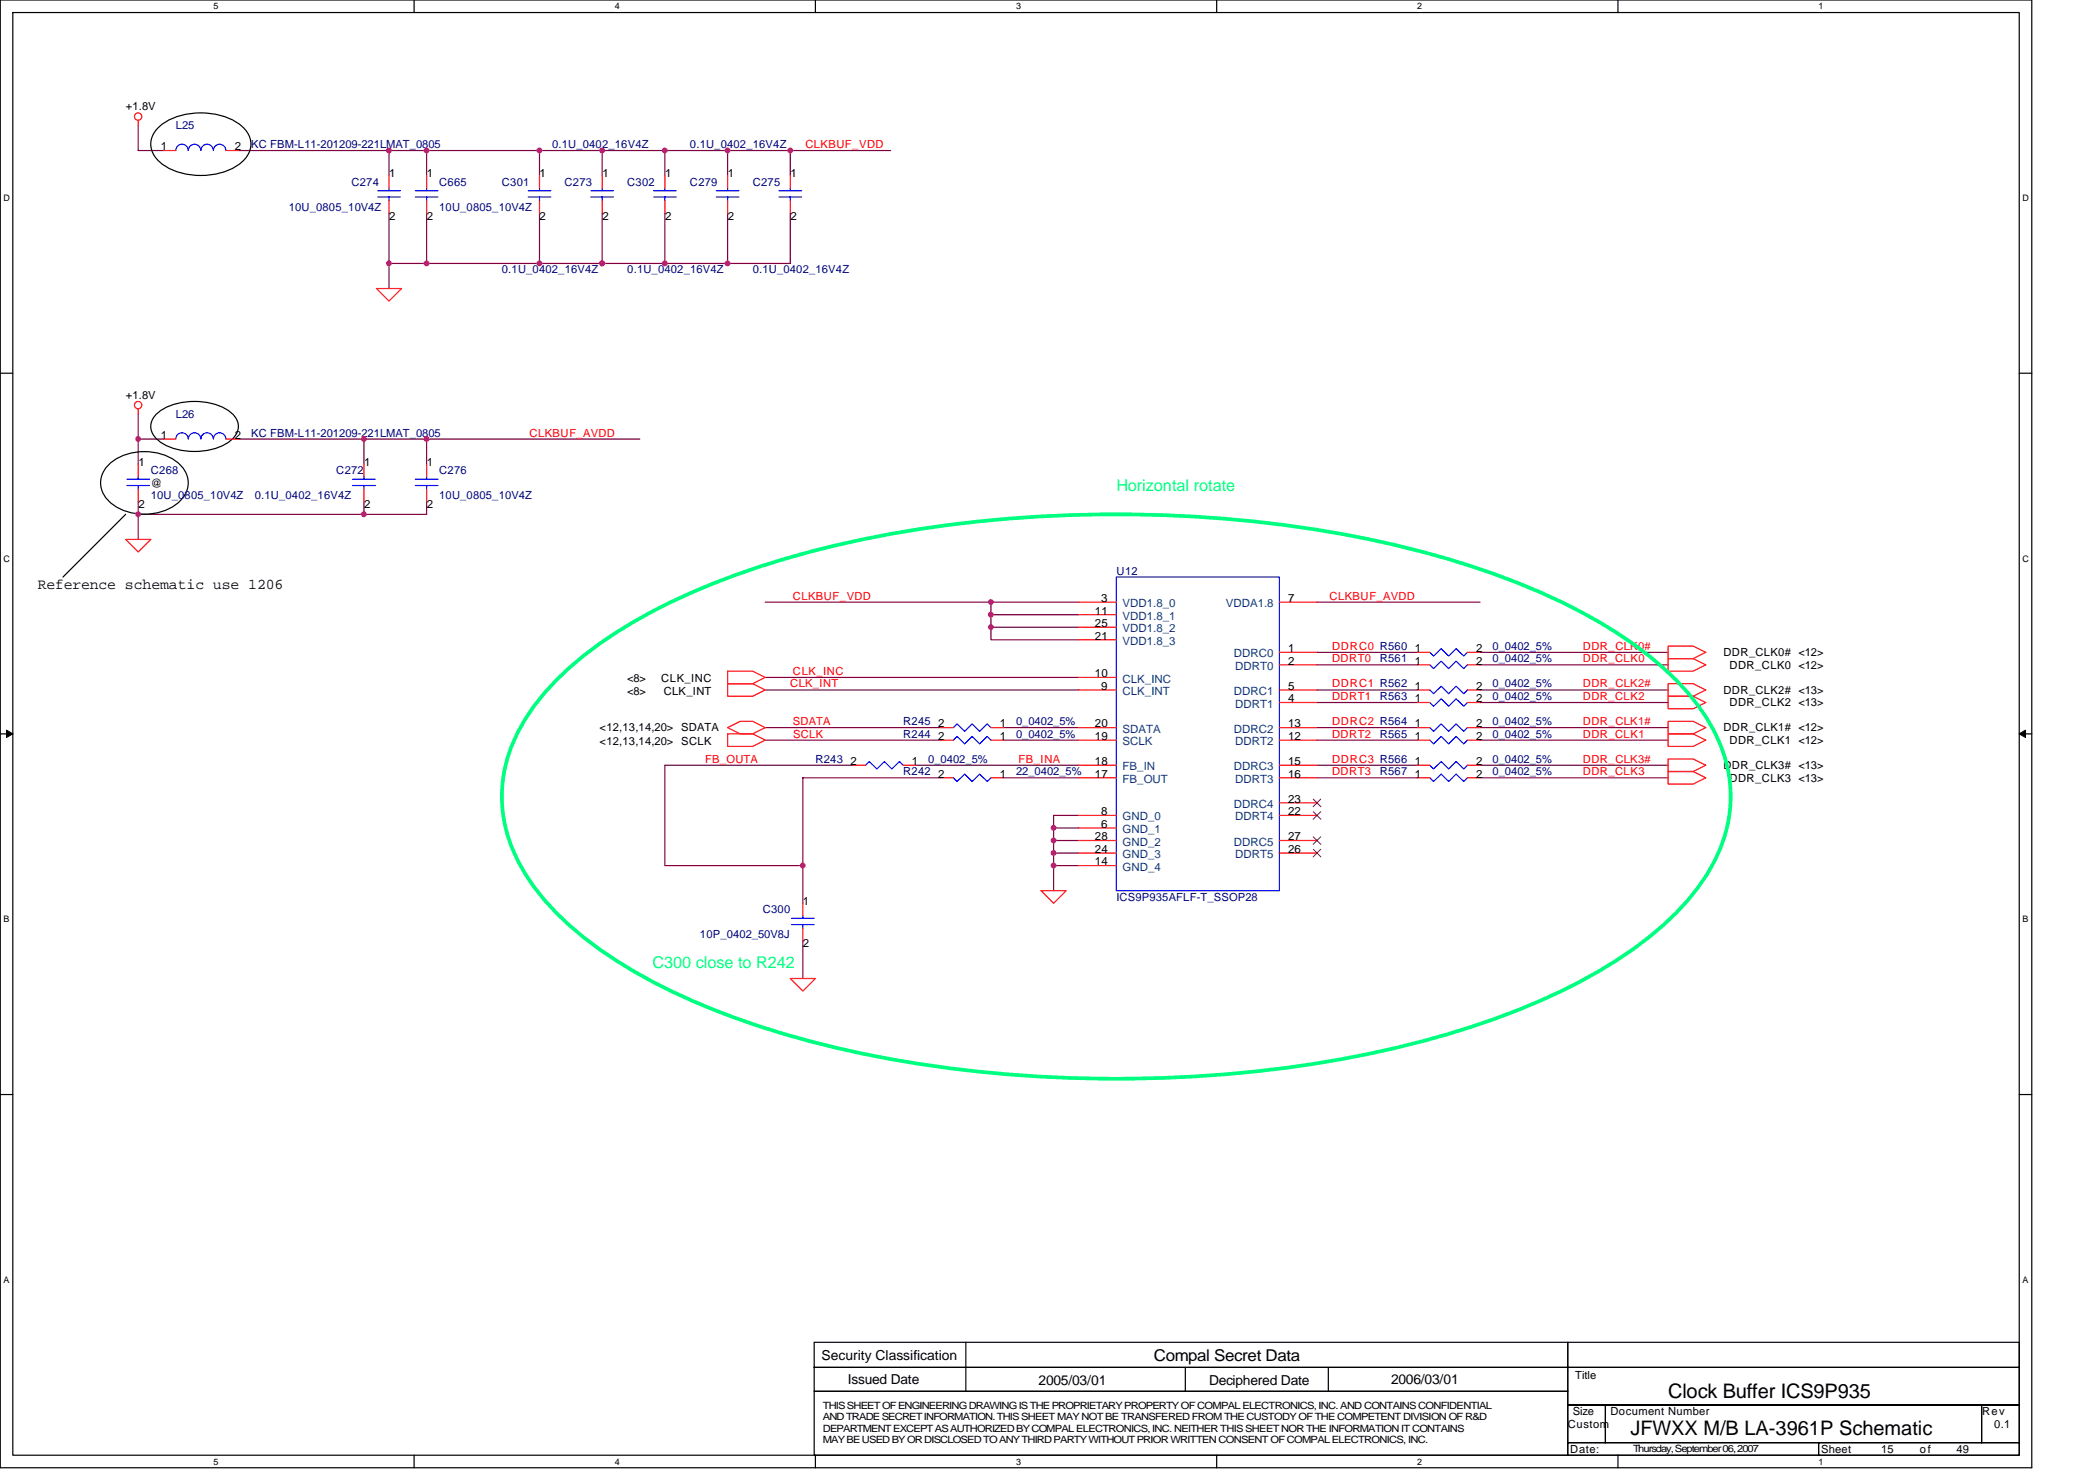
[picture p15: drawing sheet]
<svg xmlns="http://www.w3.org/2000/svg" width="297mm" height="210mm" viewBox="0 0 297 210" stroke-linecap="round" stroke-linejoin="round" font-family="sans-serif">
<defs><g id="words">
<g font-size="2.8">
<text x="231.2" y="203.5">JFWXX M/B LA-3961P Schematic</text>
<text x="236.5" y="198.1">Clock Buffer ICS9P935</text>
</g>
<g font-size="2.3" fill="#00ff80">
<text x="158.3" y="69.6">Horizontal rotate</text>
<text x="92.5" y="137.2">C300 close to R242</text>
</g>
<text font-size="2.3" x="163.6" y="192.8">Compal Secret Data</text>
<text font-size="2.1" x="5.4" y="83.5">Reference schematic use 1206</text>
<g font-size="1.9">
<text x="116.5" y="192.7">Security Classification</text>
<text x="120.2" y="196.1">Issued Date</text>
<text x="147.3" y="196.3">2005/03/01</text>
<text x="171.4" y="196.3">Deciphered Date</text>
<text x="197.2" y="196.1">2006/03/01</text>
</g>
<g font-size="1.6">
<text x="17.8" y="15.6">+1.8V</text>
<text x="22.8" y="21.3">1</text>
<text x="33.3" y="21.3">2</text>
<text x="55.2" y="25.1">1</text>
<text x="60.5" y="25.1">1</text>
<text x="76.5" y="25.1">1</text>
<text x="85.4" y="25.1">1</text>
<text x="94.3" y="25.1">1</text>
<text x="103.2" y="25.1">1</text>
<text x="112.1" y="25.1">1</text>
<text x="55.2" y="31.1">2</text>
<text x="60.5" y="31.1">2</text>
<text x="76.5" y="31.1">2</text>
<text x="85.4" y="31.1">2</text>
<text x="94.3" y="31.1">2</text>
<text x="103.2" y="31.1">2</text>
<text x="112.1" y="31.1">2</text>
<text x="17.8" y="56.5">+1.8V</text>
<text x="19.6" y="66">1</text>
<text x="22.8" y="62.2">1</text>
<text x="33.3" y="62.2">2</text>
<text x="51.6" y="66">1</text>
<text x="60.5" y="66">1</text>
<text x="21.4" y="69">@</text>
<text x="19.6" y="72">2</text>
<text x="51.6" y="72">2</text>
<text x="60.5" y="72">2</text>
<text x="155.3" y="87.1">11</text>
<text x="155.3" y="88.9">25</text>
<text x="156.1" y="85.3">3</text>
<text x="182.6" y="85.3">7</text>
<text x="155.3" y="96">10</text>
<text x="155.3" y="90.7">21</text>
<text x="182.6" y="94.2">2</text>
<text x="182.6" y="92.4">1</text>
<text x="200.6" y="94.2">1</text>
<text x="200.6" y="92.4">1</text>
<text x="209.3" y="94.2">2</text>
<text x="209.3" y="92.4">2</text>
<text x="244.3" y="93">DDR_CLK0# &lt;12&gt;</text>
<text x="245.2" y="94.8">DDR_CLK0 &lt;12&gt;</text>
<text x="88.9" y="98.5">&lt;8&gt;</text>
<text x="88.9" y="96.7">&lt;8&gt;</text>
<text x="93.7" y="96.7">CLK_INC</text>
<text x="94.1" y="98.5">CLK_INT</text>
<text x="156.1" y="97.8">9</text>
<text x="182.6" y="99.5">4</text>
<text x="182.6" y="97.8">5</text>
<text x="200.6" y="99.5">1</text>
<text x="200.6" y="97.8">1</text>
<text x="209.3" y="99.5">2</text>
<text x="209.3" y="97.8">2</text>
<text x="244.3" y="98.3">DDR_CLK2# &lt;13&gt;</text>
<text x="245.2" y="100.1">DDR_CLK2 &lt;13&gt;</text>
<text x="85" y="103.7">&lt;12,13,14,20&gt; SDATA</text>
<text x="85" y="105.6">&lt;12,13,14,20&gt; SCLK</text>
<text x="133" y="103.1">2</text>
<text x="133" y="104.9">2</text>
<text x="141.7" y="103.1">1</text>
<text x="141.7" y="104.9">1</text>
<text x="155.3" y="103.1">20</text>
<text x="155.3" y="104.9">19</text>
<text x="182.6" y="104.9">12</text>
<text x="182.6" y="103.1">13</text>
<text x="200.6" y="104.9">1</text>
<text x="200.6" y="103.1">1</text>
<text x="209.3" y="104.9">2</text>
<text x="209.3" y="103.1">2</text>
<text x="244.3" y="103.7">DDR_CLK1# &lt;12&gt;</text>
<text x="245.2" y="105.4">DDR_CLK1 &lt;12&gt;</text>
<text x="120.6" y="108.4">2</text>
<text x="129.3" y="108.4">1</text>
<text x="133" y="110.2">2</text>
<text x="141.7" y="110.2">1</text>
<text x="155.3" y="108.4">18</text>
<text x="155.3" y="110.2">17</text>
<text x="182.6" y="110.2">16</text>
<text x="182.6" y="113.8">23</text>
<text x="182.6" y="108.4">15</text>
<text x="200.6" y="108.4">1</text>
<text x="200.6" y="110.2">1</text>
<text x="209.3" y="108.4">2</text>
<text x="209.3" y="110.2">2</text>
<text x="244.3" y="109">DDR_CLK3# &lt;13&gt;</text>
<text x="245.2" y="110.8">DDR_CLK3 &lt;13&gt;</text>
<text x="155.3" y="119.1">28</text>
<text x="156.1" y="117.3">6</text>
<text x="156.1" y="115.5">8</text>
<text x="182.6" y="115.5">22</text>
<text x="182.6" y="119.1">27</text>
<text x="155.3" y="122.7">14</text>
<text x="155.3" y="120.9">24</text>
<text x="182.6" y="120.9">26</text>
<text x="113.9" y="128.2">1</text>
<text x="113.9" y="134.3">2</text>
<text x="223.3" y="195.4">Title</text>
<text x="222.3" y="202.3">Custom</text>
<text x="223" y="200.6">Size</text>
<text x="228.3" y="200.6">Document Number</text>
<text x="281" y="200.6">Rev</text>
<text x="282.8" y="202.3">0.1</text>
<text x="222.6" y="205.9">Date:</text>
<text x="258.2" y="205.9">Sheet</text>
<text x="266.7" y="205.9">15</text>
<text x="272.2" y="205.9">of</text>
<text x="277.4" y="205.9">49</text>
</g>
<g font-size="1.6" fill="#000080">
<text x="24.9" y="18.3">L25</text>
<text x="35.6" y="21">KC FBM-L11-201209-221LMAT_0805</text>
<text x="78.3" y="21">0.1U_0402_16V4Z</text>
<text x="97.8" y="21">0.1U_0402_16V4Z</text>
<text x="40.9" y="29.9">10U_0805_10V4Z</text>
<text x="49.8" y="26.3">C274</text>
<text x="62.3" y="26.3">C665</text>
<text x="62.3" y="29.9">10U_0805_10V4Z</text>
<text x="71.2" y="26.3">C301</text>
<text x="80" y="26.3">C273</text>
<text x="88.9" y="26.3">C302</text>
<text x="97.8" y="26.3">C279</text>
<text x="106.7" y="26.3">C275</text>
<text x="71.2" y="38.8">0.1U_0402_16V4Z</text>
<text x="88.9" y="38.8">0.1U_0402_16V4Z</text>
<text x="106.7" y="38.8">0.1U_0402_16V4Z</text>
<text x="24.9" y="59.2">L26</text>
<text x="35.6" y="61.9">KC FBM-L11-201209-221LMAT_0805</text>
<text x="21.4" y="67.2">C268</text>
<text x="21.4" y="70.8">10U_0805_10V4Z</text>
<text x="36.1" y="70.8">0.1U_0402_16V4Z</text>
<text x="47.7" y="67.2">C272</text>
<text x="62.3" y="67.2">C276</text>
<text x="62.3" y="70.8">10U_0805_10V4Z</text>
<text x="158.3" y="81.4">U12</text>
<text x="195.6" y="93.9">R561</text>
<text x="211.6" y="93.9">0_0402_5%</text>
<text x="211.6" y="92.1">0_0402_5%</text>
<text x="195.6" y="99.2">R563</text>
<text x="211.6" y="99.2">0_0402_5%</text>
<text x="211.6" y="97.4">0_0402_5%</text>
<text x="128.1" y="102.8">R245</text>
<text x="128.1" y="104.5">R244</text>
<text x="144.1" y="102.8">0_0402_5%</text>
<text x="144.1" y="104.5">0_0402_5%</text>
<text x="195.6" y="104.5">R565</text>
<text x="211.6" y="104.5">0_0402_5%</text>
<text x="211.6" y="102.8">0_0402_5%</text>
<text x="115.6" y="108.1">R243</text>
<text x="128.1" y="109.9">R242</text>
<text x="131.6" y="108.1">0_0402_5%</text>
<text x="144.1" y="109.9">22_0402_5%</text>
<text x="195.6" y="109.9">R567</text>
<text x="211.6" y="108.1">0_0402_5%</text>
<text x="211.6" y="109.9">0_0402_5%</text>
<text x="108.1" y="129.4">C300</text>
<text x="158.3" y="127.7">ICS9P935AFLF-T_SSOP28</text>
<text x="99.2" y="133">10P_0402_50V8J</text>
</g>
<g font-size="1.6" fill="#f00">
<text x="114.2" y="21">CLKBUF_VDD</text>
<text x="75.1" y="61.9">CLKBUF_AVDD</text>
<text x="112.4" y="85">CLKBUF_VDD</text>
<text x="188.5" y="85">CLKBUF_AVDD</text>
<text x="112.4" y="95.7">CLK_INC</text>
<text x="188.9" y="92.1">DDRC0 R560</text>
<text x="188.9" y="93.9">DDRT0</text>
<text x="224.4" y="92.1">DDR_CLK0#</text>
<text x="224.4" y="93.9">DDR_CLK0</text>
<text x="112.1" y="97.4">CLK_INT</text>
<text x="188.9" y="97.4">DDRC1 R562</text>
<text x="188.9" y="99.2">DDRT1</text>
<text x="224.4" y="97.4">DDR_CLK2#</text>
<text x="224.4" y="99.2">DDR_CLK2</text>
<text x="112.4" y="102.8">SDATA</text>
<text x="112.5" y="104.5">SCLK</text>
<text x="188.9" y="102.8">DDRC2 R564</text>
<text x="188.9" y="104.5">DDRT2</text>
<text x="224.4" y="102.8">DDR_CLK1#</text>
<text x="224.4" y="104.5">DDR_CLK1</text>
<text x="100" y="108.1">FB_OUTA</text>
<text x="144.4" y="108.1">FB_INA</text>
<text x="188.9" y="108.1">DDRC3 R566</text>
<text x="188.9" y="109.9">DDRT3</text>
<text x="224.4" y="109.9">DDR_CLK3</text>
<text x="224.4" y="108.1">DDR_CLK3#</text>
</g>
<g font-size="1.6" fill="#004080">
<text x="159.2" y="86.1">VDD1.8_0</text>
<text x="159.2" y="87.8">VDD1.8_1</text>
<text x="159.2" y="89.6">VDD1.8_2</text>
<text x="173.8" y="86.1">VDDA1.8</text>
<text x="159.2" y="91.4">VDD1.8_3</text>
<text x="175" y="93.2">DDRC0</text>
<text x="175.1" y="95">DDRT0</text>
<text x="159.2" y="98.5">CLK_INT</text>
<text x="159.2" y="96.7">CLK_INC</text>
<text x="175" y="98.5">DDRC1</text>
<text x="175.1" y="100.3">DDRT1</text>
<text x="159.2" y="103.8">SDATA</text>
<text x="159.2" y="105.6">SCLK</text>
<text x="175" y="103.8">DDRC2</text>
<text x="175.1" y="105.6">DDRT2</text>
<text x="159.2" y="109.2">FB_IN</text>
<text x="159.2" y="111">FB_OUT</text>
<text x="175" y="109.2">DDRC3</text>
<text x="175.1" y="111">DDRT3</text>
<text x="159.2" y="118.1">GND_1</text>
<text x="159.2" y="116.3">GND_0</text>
<text x="159.2" y="119.8">GND_2</text>
<text x="175" y="119.8">DDRC5</text>
<text x="175" y="114.5">DDRC4</text>
<text x="175.1" y="116.3">DDRT4</text>
<text x="159.2" y="123.4">GND_4</text>
<text x="159.2" y="121.6">GND_3</text>
<text x="175.1" y="121.6">DDRT5</text>
</g>
<g font-size="1.4">
<text x="116.7" y="199.7">THIS SHEET OF ENGINEERING DRAWING IS THE PROPRIETARY PROPERTY OF COMPAL ELECTRONICS, INC. AND CONTAINS CONFIDENTIAL</text>
<text x="116.7" y="201.3">AND TRADE SECRET INFORMATION. THIS SHEET MAY NOT BE TRANSFERED FROM THE CUSTODY OF THE COMPETENT DIVISION OF R&amp;D</text>
<text x="116.7" y="202.9">DEPARTMENT EXCEPT AS AUTHORIZED BY COMPAL ELECTRONICS, INC. NEITHER THIS SHEET NOR THE INFORMATION IT CONTAINS</text>
<text x="116.7" y="204.6">MAY BE USED BY OR DISCLOSED TO ANY THIRD PARTY WITHOUT PRIOR WRITTEN CONSENT OFCOMPAL ELECTRONICS, INC.</text>
<text x="231.5" y="205.7">Thursday, September 06, 2007</text>
</g>
<g font-size="1.3">
<text x="30.3" y="1.3">5</text>
<text x="87.2" y="1.3">4</text>
<text x="144.1" y="1.3">3</text>
<text x="201" y="1.3">2</text>
<text x="257.8" y="1.3">1</text>
<text x=".5" y="28.5">D</text>
<text x="286.7" y="28.5">D</text>
<text x=".5" y="79.6">C</text>
<text x="286.7" y="79.6">C</text>
<text x=".5" y="130.7">B</text>
<text x="286.7" y="130.7">B</text>
<text x=".5" y="181.8">A</text>
<text x="286.7" y="181.8">A</text>
<text x="30.3" y="207.6">5</text>
<text x="87.2" y="207.6">4</text>
<text x="144.1" y="207.6">3</text>
<text x="201" y="207.6">2</text>
<text x="257.8" y="207.6">1</text>
</g>
</g></defs>
<path d="M0 0h288.1v208h-288.1zM1.8 1.8h284.5v204.4h-284.5z" fill="none" stroke="#000" stroke-width=".17"/>
<g fill="#fff">
<path d="M30.3 .2h.7v1.4h-.7z"/>
<path d="M30.3 206.4h.7v1.5h-.7z"/>
</g>
<path d="M58.7 0v1.8M58.7 206.2v1.8" fill="none" stroke="#000" stroke-width=".17"/>
<g fill="#fff">
<path d="M87.2 .2h.7v1.4h-.7z"/>
<path d="M87.2 206.4h.7v1.5h-.7z"/>
</g>
<path d="M115.6 0v1.8M115.6 206.2v1.8" fill="none" stroke="#000" stroke-width=".17"/>
<g fill="#fff">
<path d="M144.1 .2h.7v1.4h-.7z"/>
<path d="M144.1 206.4h.7v1.5h-.7z"/>
</g>
<path d="M172.5 0v1.8M172.5 206.2v1.8" fill="none" stroke="#000" stroke-width=".17"/>
<g fill="#fff">
<path d="M201 .2h.7v1.4h-.7z"/>
<path d="M201 206.4h.7v1.5h-.7z"/>
</g>
<path d="M229.4 0v1.8M229.4 206.2v1.8" fill="none" stroke="#000" stroke-width=".17"/>
<g fill="#fff">
<path d="M257.8 .2h.7v1.4h-.7z"/>
<path d="M257.8 206.4h.7v1.5h-.7z"/>
<path d="M.5 27.3h.9v1.4h-.9z"/>
<path d="M286.7 27.3h1v1.4h-1z"/>
<path d="M.5 78.4h.9v1.5h-.9z"/>
<path d="M286.7 78.4h1v1.5h-1z"/>
</g>
<path d="M0 52.9h1.8M286.3 52.9h1.8" fill="none" stroke="#000" stroke-width=".17"/>
<g fill="#fff">
<path d="M.5 129.6h.8v1.4h-.8z"/>
<path d="M286.7 129.6h.9v1.4h-.9z"/>
</g>
<path d="M0 104h1.8M286.3 104h1.8" fill="none" stroke="#000" stroke-width=".17"/>
<path d="M.9 103.5l.9 .5-.9 .5zM286.3 104l.9-.5v1z" fill="#000" stroke="#000" stroke-width=".14"/>
<g fill="#fff">
<path d="M.5 180.7h.8v1.4h-.8z"/>
<path d="M286.7 180.7h.9v1.4h-.9z"/>
</g>
<g fill="none" stroke="#000" stroke-width=".17">
<path d="M22.7 17.8a10 10 0 0 1 11.5 0 3.2 3.2 0 0 1 0 5.3 9.9 9.9 0 0 1-11.5 0 3.2 3.2 0 0 1 0-5.3zM22.2 58.6a9 9 0 0 1 8.5-1.2 4.6 4.6 0 0 1 3 2.4 2.54 2.54 0 0 1-1.4 2.9 9.6 9.6 0 0 1-9.5 0 2.47 2.47 0 0 1-.6-4.1zM15.5 65.8a7.9 7.9 0 0 1 10 0 3.5 3.5 0 0 1-.6 5.8 7.9 7.9 0 0 1-9.4-.5 3.5 3.5 0 0 1 0-5.3zM17.8 72.9l-8.9 8.9M0 155.1h1.8M286.3 155.1h1.8M115.4 190.2h106.9v3.6h-106.9zM115.4 193.8h106.9v3.4h-106.9zM115.4 197.2h106.9v9h-106.9zM136.9 190.2v7M168.1 193.8v3.4M188.3 193.8v3.4"/>
<path d="M222.3 190.2h64v3.6h-64zM222.3 193.8h64v5.3h-64zM222.3 199.1h5.3v5.4h-5.3zM227.6 199.1h53.4v5.4h-53.4zM281 199.1h5.3v5.4h-5.3zM222.3 204.5h35.5v1.7h-35.5zM257.8 204.5h28.5v1.7h-28.5z"/>
</g>
<g fill="none" stroke="#800040" stroke-width=".17">
<path d="M19.6 17.8v3.5h3.6M33.8 21.3h21.4v3.6M55.2 30.2v10.7M55.2 21.3h48M60.5 30.2v7.1h-5.3M60.5 21.3v3.6M76.5 21.3v3.6M76.5 30.2v7.1M85.4 21.3v3.6M85.4 30.2v7.1M94.3 21.3v3.6M94.3 30.2v7.1"/>
<path d="M103.2 21.3h8.9v3.6M103.2 21.3v3.6M103.2 30.2v7.1M112.1 21.3h14.2M112.1 30.2v7.1h-51.6M19.6 58.7v7.1M19.6 71.1v1.8h32M19.6 72.9v3.6M19.6 62.2h3.6M33.8 62.2h17.8v3.6M51.6 62.2h8.9v3.6M51.6 71.1v1.8"/>
<path d="M60.5 71.1v1.8h-8.9M60.5 62.2h30.2M108.5 85.3h44.4M108.5 96h44.4M108.5 97.8h44.4M140.5 88.9v1.8h12.4M140.5 87.1h12.4M140.5 88.9h12.4M140.5 85.3v3.6M186.7 85.3h23.1M186.7 97.8h14.3M186.7 92.5h14.3"/>
<path d="M186.7 94.2h14.3M186.7 99.6h14.3M209.8 97.8h26.7M209.8 92.5h26.7M209.8 94.2h26.7M209.8 99.6h26.7M108.5 103.1h24.9M108.5 104.9h24.9M120.9 108.5h-26.6v14.2h19.5M129.8 108.5h23.1M133.4 110.2h-19.6v17.8M142.3 103.1h10.6"/>
<path d="M142.3 104.9h10.6M142.3 110.2h10.6M149.4 117.3h3.5M149.4 119.1h3.5M152.9 115.6h-3.5v10.6M186.7 103.1h14.3M186.7 104.9h14.3M186.7 108.5h14.3M186.7 110.2h14.3M209.8 103.1h26.7M209.8 104.9h26.7M209.8 108.5h26.7"/>
<path d="M209.8 110.2h26.7M113.8 133.3v5.4M149.4 120.9h3.5M149.4 122.7h3.5"/>
</g>
<g fill="none" stroke="#f00" stroke-width=".17">
<path d="M19.6 17.1v.7M23.2 21.3h1.7M32 21.3h1.8M55.2 24.9v1.8M55.2 28.4v1.8M60.5 24.9v1.8M60.5 28.4v1.8M76.5 24.9v1.8M76.5 28.4v1.8M85.4 24.9v1.8M85.4 28.4v1.8M94.3 24.9v1.8"/>
<path d="M94.3 28.4v1.8M103.2 24.9v1.8M103.2 28.4v1.8M112.1 24.9v1.8M112.1 28.4v1.8M19.6 58v.7M53.4 40.9h3.5l-1.7 1.8zM17.8 76.5h3.6l-1.8 1.7zM19.6 65.8v1.8M19.6 69.3v1.8M23.2 62.2h1.7M32 62.2h1.8"/>
<path d="M51.6 65.8v1.8M51.6 69.3v1.8M60.5 65.8v1.8M60.5 69.3v1.8M103.2 95.1h3.5l1.8 .9-1.8 .9h-3.5zM103.2 96.9h3.5l1.8 .9-1.8 .9h-3.5zM152.9 97.8h5.4M152.9 85.3h5.4M152.9 96h5.4M152.9 87.1h5.4M152.9 88.9h5.4M152.9 90.7h5.4"/>
<path d="M181.4 99.6h5.3M181.4 97.8h5.3M181.4 94.2h5.3M181.4 92.5h5.3M181.4 85.3h5.3M201 99.6h1.7M201 97.8h1.7M201 94.2h1.7M201 92.5h1.7M208.1 99.6h1.7M208.1 97.8h1.7M208.1 94.2h1.7"/>
<path d="M208.1 92.5h1.7M236.5 91.6h3.6l1.7 .9-1.7 .8h-3.6zM236.5 93.3h3.6l1.7 .9-1.7 .9h-3.6zM236.5 96.9h3.6l1.7 .9-1.7 .9h-3.6zM236.5 98.7h3.6l1.7 .9-1.7 .9h-3.6zM103.2 103.1l1.7-.9h1.8l1.8 .9-1.8 .9h-1.8zM103.2 104h3.5l1.8 .9-1.8 .9h-3.5zM120.9 108.5h1.8M128.1 108.5h1.7M133.4 104.9h1.8M133.4 103.1h1.8M133.4 110.2h1.8"/>
<path d="M140.5 104.9h1.8M140.5 103.1h1.8M140.5 110.2h1.8M152.9 108.5h5.4M152.9 104.9h5.4M152.9 103.1h5.4M152.9 110.2h5.4M152.9 117.3h5.4M152.9 115.6h5.4M152.9 119.1h5.4M181.4 108.5h5.3M181.4 104.9h5.3"/>
<path d="M181.4 103.1h5.3M181.4 110.2h5.3M181.4 115.6h5.3M181.4 119.1h5.3M181.4 113.8h5.3M201 108.5h1.7M201 104.9h1.7M201 103.1h1.7M201 110.2h1.7M208.1 108.5h1.7M208.1 104.9h1.7M208.1 103.1h1.7"/>
<path d="M208.1 110.2h1.7M236.5 102.2h3.6l1.7 .9-1.7 .9h-3.6zM236.5 104h3.6l1.7 .9-1.7 .9h-3.6zM236.5 107.6h3.6l1.7 .9-1.7 .8h-3.6zM236.5 109.3h3.6l1.7 .9-1.7 .9h-3.6zM112.1 138.7h3.5l-1.8 1.8zM113.8 128v1.8M113.8 131.6v1.7M147.6 126.2h3.6l-1.8 1.8zM152.9 122.7h5.4M152.9 120.9h5.4M181.4 120.9h5.3"/>
<circle cx="19.6" cy="16.5" r=".52"/>
<circle cx="19.6" cy="57.4" r=".52"/>
</g>
<path d="M78 97.3a58.5 58.5 0 0 1 18.7-12.7 133.6 133.6 0 0 1 38.4-10.3 183.6 183.6 0 0 1 62.2 2.8 107.8 107.8 0 0 1 29.9 11.4 47.3 47.3 0 0 1 13.4 11.3 20.9 20.9 0 0 1 4.6 15.8 23.8 23.8 0 0 1-6.7 12.9 58.5 58.5 0 0 1-18.6 12.7 133.6 133.6 0 0 1-38.5 10.3 183.6 183.6 0 0 1-62.2-2.8 107.7 107.7 0 0 1-29.9-11.4 47.3 47.3 0 0 1-13.3-11.3 20.9 20.9 0 0 1-4.6-15.9 23.8 23.8 0 0 1 6.6-12.8z" fill="none" stroke="#00ff80" stroke-width=".53"/>
<g fill="none" stroke="#00f" stroke-width=".17">
<path d="M24.9 21.3a.88 .88 0 0 1 .9-.9 .88 .88 0 0 1 .9 .9M26.7 21.3a.88 .88 0 0 1 .9-.9 .88 .88 0 0 1 .9 .9M28.5 21.3a.88 .88 0 0 1 .9-.9 .88 .88 0 0 1 .8 .9M30.3 21.3a.88 .88 0 0 1 .8-.9 .88 .88 0 0 1 .9 .9M53.5 27.9h3.3M53.5 27h3.3M55.2 26.7v.3M55.2 27.9v.5M58.9 27.9h3.2M58.9 27h3.2M60.5 26.7v.3M60.5 27.9v.5"/>
<path d="M74.9 27.9h3.2M74.9 27h3.2M76.5 26.7v.3M76.5 27.9v.5M83.8 27.9h3.2M83.8 27h3.2M85.4 26.7v.3M85.4 27.9v.5M92.7 27.9h3.2M92.7 27h3.2M94.3 26.7v.3M94.3 27.9v.5"/>
<path d="M101.6 27.9h3.2M101.6 27h3.2M103.2 26.7v.3M103.2 27.9v.5M110.4 27.9h3.3M110.4 27h3.3M112.1 26.7v.3M112.1 27.9v.5M18 68.8h3.2M18 67.9h3.2M19.6 67.6v.3M19.6 68.8v.5"/>
<path d="M24.9 62.2a.88 .88 0 0 1 .9-.9 .88 .88 0 0 1 .9 .9M26.7 62.2a.88 .88 0 0 1 .9-.9 .88 .88 0 0 1 .9 .9M28.5 62.2a.88 .88 0 0 1 .9-.9 .88 .88 0 0 1 .8 .9M30.3 62.2a.88 .88 0 0 1 .8-.9 .88 .88 0 0 1 .9 .9M50 68.8h3.2M50 67.9h3.2M51.6 67.6v.3M51.6 68.8v.5M58.9 68.8h3.2M58.9 67.9h3.2M60.5 67.6v.3M60.5 68.8v.5"/>
<path d="M158.3 81.8h23.1v44.4h-23.1zM202.7 99.6l.6 .5 1-1.1 1.1 1.1 1.1-1.1 1 1.1 .6-.5M202.7 97.8l.6 .5 1-1 1.1 1 1.1-1 1 1 .6-.5M202.7 94.2l.6 .6 1-1.1 1.1 1.1 1.1-1.1 1 1.1 .6-.6M202.7 92.5l.6 .5 1-1.1 1.1 1.1 1.1-1.1 1 1.1 .6-.5M122.7 108.5l.6-.6 1 1.1 1.1-1.1 1 1.1 1.1-1.1 .6 .6M135.2 103.1l.5-.5 1.1 1.1 1-1.1 1.1 1.1 1.1-1.1 .5 .5M135.2 110.2l.5 .6 1.1-1.1 1 1.1 1.1-1.1 1.1 1.1 .5-.6M135.2 104.9l.5-.5 1.1 1 1-1 1.1 1 1.1-1 .5 .5M202.7 108.5l.6 .5 1-1.1 1.1 1.1 1.1-1.1 1 1.1 .6-.5M202.7 104.9l.6 .5 1-1 1.1 1 1.1-1 1 1 .6-.5M202.7 103.1l.6 .6 1-1.1 1.1 1.1 1.1-1.1 1 1.1 .6-.6"/>
<path d="M202.7 110.2l.6 .6 1-1.1 1.1 1.1 1.1-1.1 1 1.1 .6-.6M112.2 131h3.2M112.2 130.2h3.2M113.8 129.8v.4M113.8 131v.6"/>
</g>
<path d="M186.2 118.6l1.1 1.1M186.2 113.3l1.1 1M186.2 115l1.1 1.1M187.3 118.6l-1.1 1.1M187.3 113.3l-1.1 1M187.3 115l-1.1 1.1M186.2 120.4l1.1 1.1M187.3 120.4l-1.1 1.1" fill="none" stroke="#804000" stroke-width=".14"/>
<g fill="#f0f" stroke="#f0f" stroke-width=".17">
<circle cx="60.5" cy="21.3" r=".35"/>
<circle cx="85.4" cy="21.3" r=".35"/>
<circle cx="76.5" cy="21.3" r=".35"/>
<circle cx="94.3" cy="21.3" r=".35"/>
<circle cx="60.5" cy="37.3" r=".35"/>
<circle cx="85.4" cy="37.3" r=".35"/>
<circle cx="76.5" cy="37.3" r=".35"/>
<circle cx="94.3" cy="37.3" r=".35"/>
<circle cx="55.1" cy="21.3" r=".35"/>
<circle cx="55.1" cy="37.3" r=".35"/>
<circle cx="103.2" cy="21.3" r=".35"/>
<circle cx="103.2" cy="37.3" r=".35"/>
<circle cx="140.5" cy="85.3" r=".35"/>
<circle cx="140.5" cy="88.9" r=".35"/>
<circle cx="149.4" cy="119.1" r=".35"/>
<circle cx="149.4" cy="122.7" r=".35"/>
<circle cx="51.6" cy="72.9" r=".35"/>
<circle cx="19.6" cy="62.2" r=".35"/>
<circle cx="19.6" cy="72.9" r=".35"/>
<circle cx="60.5" cy="62.2" r=".35"/>
<circle cx="140.5" cy="87.1" r=".35"/>
<circle cx="112" cy="21.3" r=".35"/>
<circle cx="113.8" cy="122.7" r=".35"/>
<circle cx="149.4" cy="117.3" r=".35"/>
<circle cx="149.4" cy="120.9" r=".35"/>
<circle cx="51.6" cy="62.2" r=".35"/>
</g>
<use href="#words"/>
</svg>
